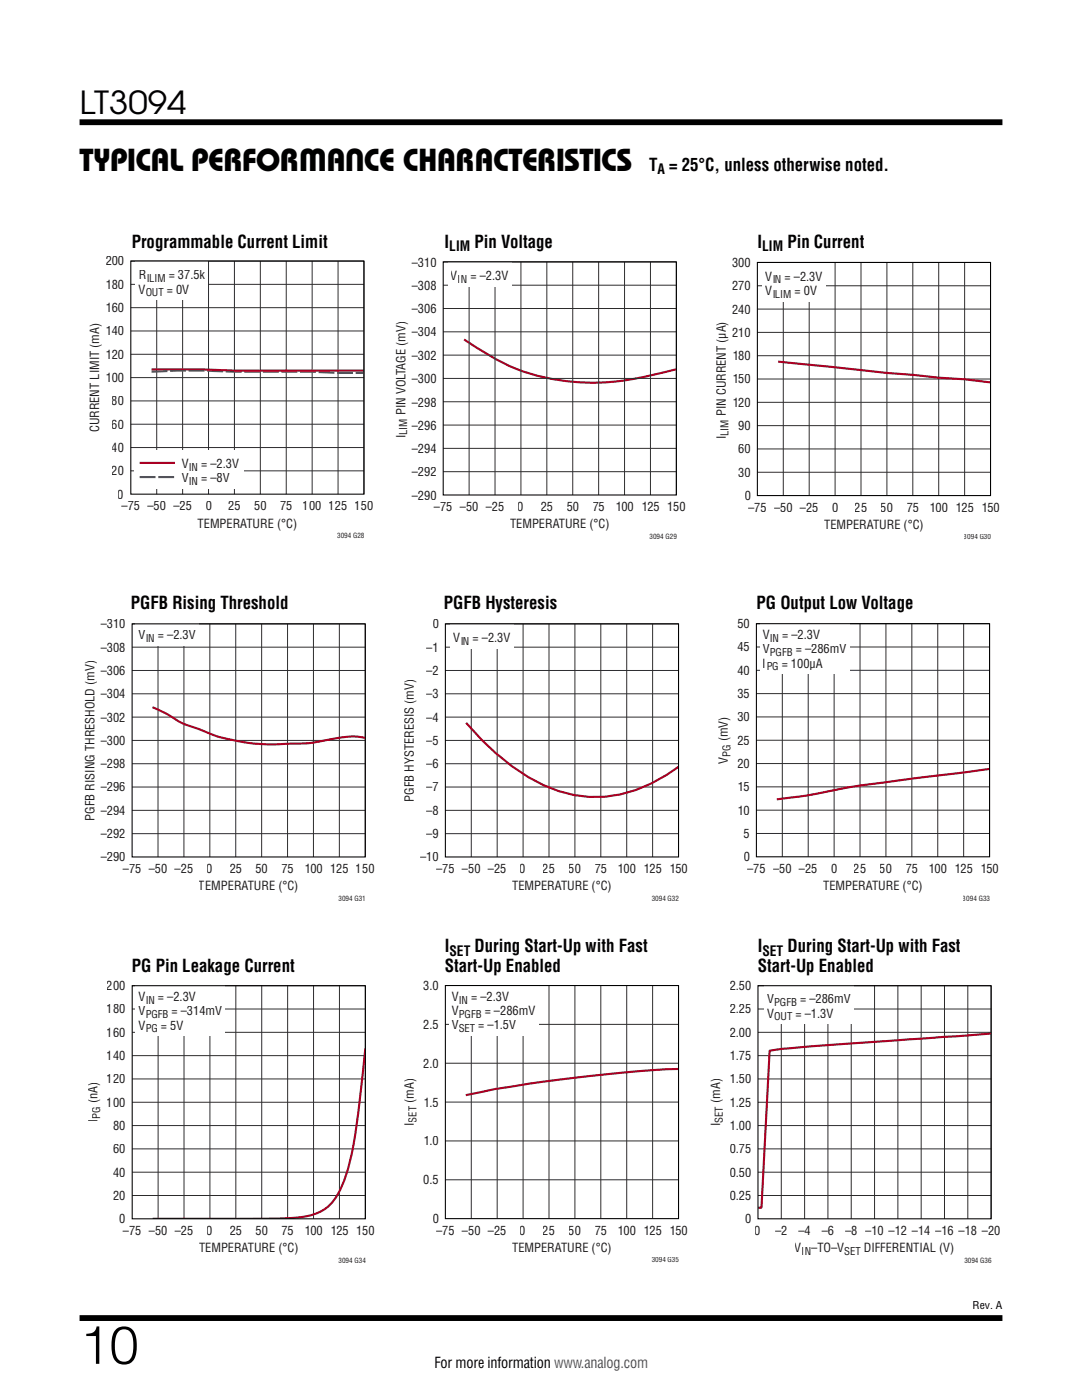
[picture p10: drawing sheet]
<svg xmlns="http://www.w3.org/2000/svg" width="216mm" height="279mm" viewBox="0 0 216 279" stroke-linecap="round" stroke-linejoin="round" font-family="sans-serif">
<defs><g id="words">
<text font-size="10.6" x="15.9" y="272.2">10</text>
<g font-size="6.3">
<text x="15.9" y="22.8">LT3094</text>
<text x="15.9" y="34.1">TYPICAL PERFORMANCE CHARACTERISTICS</text>
</g>
<g font-size="3.5">
<text x="129.5" y="34.1">T = 25°C, unless otherwise noted.</text>
<text x="26.3" y="49.5">Programmable Current Limit</text>
<text x="88.7" y="49.5">I</text>
<text x="94.7" y="49.5">Pin Voltage</text>
<text x="151.2" y="49.5">I</text>
<text x="157.1" y="49.5">Pin Current</text>
<text x="26.1" y="121.6">PGFB Rising Threshold</text>
<text x="88.6" y="121.6">PGFB Hysteresis</text>
<text x="151" y="121.6">PG Output Low Voltage</text>
<text x="88.8" y="190.1">I</text>
<text x="94.7" y="190.1">During Start-Up with Fast</text>
<text x="151.2" y="190.1">I</text>
<text x="157.1" y="190.1">During Start-Up with Fast</text>
<text x="26.3" y="194">PG Pin Leakage Current</text>
<text x="88.8" y="194">Start-Up Enabled</text>
<text x="151.2" y="194">Start-Up Enabled</text>
</g>
<text font-size="3" x="86.7" y="273.1">For more information www.analog.com</text>
<g font-size="2.8">
<text x="131.2" y="34.8">A</text>
<text x="89.7" y="50.2">LIM</text>
<text x="152.1" y="50.2">LIM</text>
<text x="89.7" y="190.8">SET</text>
<text x="152.1" y="190.8">SET</text>
</g>
<g font-size="2.5" fill="#1f191a">
<text x="21.1" y="53">200</text>
<text x="82.2" y="53.2">–310</text>
<text x="146.1" y="53.3">300</text>
<text x="21.1" y="57.6">180</text>
<text x="27.7" y="55.8">R</text>
<text x="27.7" y="58.6">V</text>
<text x="33.3" y="58.6">= 0V</text>
<text x="33.7" y="55.8">= 37.5k</text>
<text x="82.2" y="57.8">–308</text>
<text x="90" y="55.9">V</text>
<text x="93.9" y="55.9">= –2.3V</text>
<text x="146.1" y="57.9">270</text>
<text x="152.7" y="56">V</text>
<text x="152.7" y="58.9">V</text>
<text x="156.6" y="56">= –2.3V</text>
<text x="158.6" y="58.9">= 0V</text>
<text x="21.1" y="62.3">160</text>
<text x="82.2" y="62.5">–306</text>
<text x="146.1" y="62.6">240</text>
<text x="21.1" y="71.6">120</text>
<text x="21.1" y="66.9">140</text>
<text x="82.2" y="71.8">–302</text>
<text x="82.2" y="67.1">–304</text>
<text x="146.1" y="71.9">180</text>
<text x="146.1" y="67.2">210</text>
<text x="21.1" y="76.2">100</text>
<text x="82.2" y="76.4">–300</text>
<text x="146.1" y="76.5">150</text>
<text x="22.3" y="80.9">80</text>
<text x="80.9" y="82.9" transform="rotate(-90 80.9 82.9)">PIN VOLTAGE (mV)</text>
<text x="82.2" y="81.1">–298</text>
<text x="144.8" y="83.1" transform="rotate(-90 144.8 83.1)">PIN CURRENT (µA)</text>
<text x="146.1" y="81.2">120</text>
<text x="19.8" y="86.3" transform="rotate(-90 19.8 86.3)">CURRENT LIMIT (mA)</text>
<text x="22.3" y="85.5">60</text>
<text x="80.9" y="87.5" transform="rotate(-90 80.9 87.5)">I</text>
<text x="82.2" y="85.8">–296</text>
<text x="144.8" y="87.7" transform="rotate(-90 144.8 87.7)">I</text>
<text x="147.3" y="85.8">90</text>
<text x="22.3" y="94.8">20</text>
<text x="22.3" y="90.2">40</text>
<text x="36.3" y="93.4">V</text>
<text x="40.1" y="93.4">= –2.3V</text>
<text x="82.2" y="95.1">–292</text>
<text x="82.2" y="90.4">–294</text>
<text x="147.3" y="95.1">30</text>
<text x="147.3" y="90.5">60</text>
<text x="23.5" y="99.5">0</text>
<text x="24.2" y="101.9">–75 –50 –25</text>
<text x="36.3" y="96.3">V</text>
<text x="40.1" y="96.3">= –8V</text>
<text x="41" y="101.9">0</text>
<text x="45.5" y="101.9">25</text>
<text x="50.7" y="101.9">50</text>
<text x="55.9" y="101.9">75</text>
<text x="60.4" y="101.9">100</text>
<text x="65.6" y="101.9">125</text>
<text x="70.8" y="101.9">150</text>
<text x="82.2" y="99.7">–290</text>
<text x="148.6" y="99.8">0</text>
<text x="39.4" y="105.3">TEMPERATURE (°C)</text>
<text x="86.6" y="102">–75 –50 –25</text>
<text x="101.8" y="105.5">TEMPERATURE (°C)</text>
<text x="103.3" y="102">0</text>
<text x="107.9" y="102">25</text>
<text x="113" y="102">50</text>
<text x="118.2" y="102">75</text>
<text x="122.8" y="102">100</text>
<text x="127.9" y="102">125</text>
<text x="133.1" y="102">150</text>
<text x="149.3" y="102.1">–75 –50 –25</text>
<text x="164.5" y="105.6">TEMPERATURE (°C)</text>
<text x="166" y="102.1">0</text>
<text x="170.6" y="102.1">25</text>
<text x="175.7" y="102.1">50</text>
<text x="180.9" y="102.1">75</text>
<text x="185.5" y="102.1">100</text>
<text x="190.6" y="102.1">125</text>
<text x="195.8" y="102.1">150</text>
<text x="20.1" y="125.4">–310</text>
<text x="86.3" y="125.4">0</text>
<text x="147.1" y="125.4">50</text>
<text x="20.1" y="130">–308</text>
<text x="27.6" y="127.6">V</text>
<text x="31.5" y="127.6">= –2.3V</text>
<text x="85.1" y="130">–1</text>
<text x="90.4" y="128.2">V</text>
<text x="94.3" y="128.2">= –2.3V</text>
<text x="147.1" y="130">45</text>
<text x="152.2" y="127.6">V</text>
<text x="152.2" y="130.4">V</text>
<text x="156.1" y="127.6">= –2.3V</text>
<text x="158.8" y="130.4">= –286mV</text>
<text x="20.1" y="134.7">–306</text>
<text x="85.1" y="134.7">–2</text>
<text x="147.1" y="134.7">40</text>
<text x="152.2" y="133.2">I</text>
<text x="156" y="133.2">= 100µA</text>
<text x="20.1" y="144">–302</text>
<text x="20.1" y="139.3">–304</text>
<text x="85.1" y="144">–4</text>
<text x="85.1" y="139.3">–3</text>
<text x="147.1" y="144">30</text>
<text x="147.1" y="139.3">35</text>
<text x="20.1" y="148.6">–300</text>
<text x="85.1" y="148.6">–5</text>
<text x="145.2" y="148" transform="rotate(-90 145.2 148)">(mV)</text>
<text x="147.1" y="148.6">25</text>
<text x="20.1" y="153.3">–298</text>
<text x="85.1" y="153.3">–6</text>
<text x="145.2" y="152.4" transform="rotate(-90 145.2 152.4)">V</text>
<text x="147.1" y="153.3">20</text>
<text x="20.1" y="158">–296</text>
<text x="82.6" y="160" transform="rotate(-90 82.6 160)">PGFB HYSTERESIS (mV)</text>
<text x="85.1" y="158">–7</text>
<text x="147.1" y="157.9">15</text>
<text x="18.8" y="163.8" transform="rotate(-90 18.8 163.8)">PGFB RISING THRESHOLD (mV)</text>
<text x="20.1" y="167.3">–292</text>
<text x="20.1" y="162.6">–294</text>
<text x="85.1" y="167.3">–9</text>
<text x="85.1" y="162.6">–8</text>
<text x="147.1" y="162.6">10</text>
<text x="148.4" y="167.2">5</text>
<text x="20.1" y="171.9">–290</text>
<text x="83.8" y="171.9">–10</text>
<text x="148.4" y="171.9">0</text>
<text x="24.5" y="174.3">–75 –50 –25</text>
<text x="39.7" y="177.7">TEMPERATURE (°C)</text>
<text x="41.3" y="174.3">0</text>
<text x="45.8" y="174.3">25</text>
<text x="51" y="174.3">50</text>
<text x="56.1" y="174.3">75</text>
<text x="60.7" y="174.3">100</text>
<text x="65.9" y="174.3">125</text>
<text x="71" y="174.3">150</text>
<text x="87" y="174.3">–75 –50 –25</text>
<text x="102.2" y="177.7">TEMPERATURE (°C)</text>
<text x="103.8" y="174.3">0</text>
<text x="108.3" y="174.3">25</text>
<text x="113.5" y="174.3">50</text>
<text x="118.6" y="174.3">75</text>
<text x="123.2" y="174.3">100</text>
<text x="128.4" y="174.3">125</text>
<text x="133.5" y="174.3">150</text>
<text x="149.1" y="174.2">–75 –50 –25</text>
<text x="164.3" y="177.7">TEMPERATURE (°C)</text>
<text x="165.8" y="174.2">0</text>
<text x="170.4" y="174.2">25</text>
<text x="175.5" y="174.2">50</text>
<text x="180.7" y="174.2">75</text>
<text x="185.3" y="174.2">100</text>
<text x="190.4" y="174.2">125</text>
<text x="195.6" y="174.2">150</text>
<text x="21.3" y="197.6">200</text>
<text x="84.4" y="197.6">3.0</text>
<text x="145.6" y="197.6">2.50</text>
<text x="21.3" y="202.3">180</text>
<text x="27.6" y="199.8">V</text>
<text x="27.6" y="202.6">V</text>
<text x="31.5" y="199.8">= –2.3V</text>
<text x="34.2" y="202.6">= –314mV</text>
<text x="90.1" y="199.8">V</text>
<text x="90.1" y="202.6">V</text>
<text x="94" y="199.8">= –2.3V</text>
<text x="96.7" y="202.6">= –286mV</text>
<text x="145.6" y="202.3">2.25</text>
<text x="153.1" y="200.2">V</text>
<text x="153.1" y="203.1">V</text>
<text x="158.7" y="203.1">= –1.3V</text>
<text x="159.7" y="200.2">= –286mV</text>
<text x="21.3" y="206.9">160</text>
<text x="27.6" y="205.5">V</text>
<text x="32.1" y="205.5">= 5V</text>
<text x="84.4" y="205.3">2.5</text>
<text x="90.1" y="205.4">V</text>
<text x="95.4" y="205.4">= –1.5V</text>
<text x="145.6" y="206.9">2.00</text>
<text x="21.3" y="211.6">140</text>
<text x="84.4" y="213.1">2.0</text>
<text x="145.6" y="211.6">1.75</text>
<text x="19.5" y="220.2" transform="rotate(-90 19.5 220.2)">(nA)</text>
<text x="21.3" y="220.9">100</text>
<text x="21.3" y="216.2">120</text>
<text x="82.6" y="220.1" transform="rotate(-90 82.6 220.1)">(mA)</text>
<text x="84.4" y="220.8">1.5</text>
<text x="143.7" y="220.2" transform="rotate(-90 143.7 220.2)">(mA)</text>
<text x="145.6" y="220.9">1.25</text>
<text x="145.6" y="216.2">1.50</text>
<text x="19.5" y="224" transform="rotate(-90 19.5 224)">I</text>
<text x="22.6" y="225.5">80</text>
<text x="82.6" y="224.7" transform="rotate(-90 82.6 224.7)">I</text>
<text x="143.7" y="224.7" transform="rotate(-90 143.7 224.7)">I</text>
<text x="145.6" y="225.5">1.00</text>
<text x="22.6" y="230.2">60</text>
<text x="84.4" y="228.6">1.0</text>
<text x="145.6" y="230.2">0.75</text>
<text x="22.6" y="239.5">20</text>
<text x="22.6" y="234.8">40</text>
<text x="84.4" y="236.3">0.5</text>
<text x="145.6" y="239.5">0.25</text>
<text x="145.6" y="234.8">0.50</text>
<text x="23.8" y="244.1">0</text>
<text x="86.3" y="244.1">0</text>
<text x="148.7" y="244.1">0</text>
<text x="24.5" y="246.5">–75 –50 –25</text>
<text x="39.7" y="249.9">TEMPERATURE (°C)</text>
<text x="41.3" y="246.5">0</text>
<text x="45.8" y="246.5">25</text>
<text x="51" y="246.5">50</text>
<text x="56.2" y="246.5">75</text>
<text x="60.7" y="246.5">100</text>
<text x="65.9" y="246.5">125</text>
<text x="71" y="246.5">150</text>
<text x="87" y="246.4">–75 –50 –25</text>
<text x="102.2" y="249.9">TEMPERATURE (°C)</text>
<text x="103.8" y="246.4">0</text>
<text x="108.3" y="246.4">25</text>
<text x="113.5" y="246.4">50</text>
<text x="118.6" y="246.4">75</text>
<text x="123.2" y="246.4">100</text>
<text x="128.4" y="246.4">125</text>
<text x="133.5" y="246.4">150</text>
<text x="150.6" y="246.5">0</text>
<text x="154.7" y="246.5">–2</text>
<text x="158.6" y="249.9">V</text>
<text x="159.3" y="246.5">–4</text>
<text x="161.9" y="249.9">–TO–V</text>
<text x="164" y="246.5">–6</text>
<text x="168.6" y="246.5">–8 –10 –12 –14 –16 –18 –20</text>
<text x="172.4" y="249.9">DIFFERENTIAL (V)</text>
</g>
<g font-size="2.1" fill="#1f191a">
<text x="29" y="59.1">OUT</text>
<text x="29.2" y="56.3">ILIM</text>
<text x="91.4" y="56.5">IN</text>
<text x="154.1" y="56.6">IN</text>
<text x="154.1" y="59.4">ILIM</text>
<text x="81.3" y="86.8" transform="rotate(-90 81.3 86.8)">LIM</text>
<text x="145.4" y="87" transform="rotate(-90 145.4 87)">LIM</text>
<text x="37.6" y="94">IN</text>
<text x="37.6" y="96.8">IN</text>
<text x="29" y="128.1">IN</text>
<text x="91.8" y="128.7">IN</text>
<text x="153.6" y="128.1">IN</text>
<text x="153.6" y="130.9">PGFB</text>
<text x="152.9" y="133.7">PG</text>
<text x="145.8" y="151.1" transform="rotate(-90 145.8 151.1)">PG</text>
<text x="29" y="200.4">IN</text>
<text x="29" y="203.2">PGFB</text>
<text x="91.5" y="200.3">IN</text>
<text x="91.5" y="203.1">PGFB</text>
<text x="154.5" y="200.8">PGFB</text>
<text x="154.5" y="203.6">OUT</text>
<text x="29" y="206">PG</text>
<text x="91.5" y="206">SET</text>
<text x="20" y="223.3" transform="rotate(-90 20 223.3)">PG</text>
<text x="83.1" y="224" transform="rotate(-90 83.1 224)">SET</text>
<text x="144.2" y="224.1" transform="rotate(-90 144.2 224.1)">SET</text>
<text x="160" y="250.4">IN</text>
<text x="168.5" y="250.4">SET</text>
</g>
<text font-size="2.1" x="194.1" y="261.2">Rev. A</text>
<g font-size="1.4" fill="#1f191a">
<text x="67.3" y="107.4">3094 G28</text>
<text x="129.6" y="107.5">3094 G29</text>
<text x="192.3" y="107.7">3094 G30</text>
<text x="67.5" y="179.8">3094 G31</text>
<text x="130" y="179.8">3094 G32</text>
<text x="192.1" y="179.7">3094 G33</text>
<text x="67.6" y="252">3094 G34</text>
<text x="130" y="252">3094 G35</text>
<text x="192.4" y="252">3094 G36</text>
</g>
</g></defs>
<path d="M15.9 24.4h184.1M15.9 263h184.1" fill="none" stroke="#000" stroke-width="1.2" stroke-linecap="butt"/>
<g fill="none" stroke="#2e2e2e" stroke-width=".2">
<path d="M26.1 52.1h46.5v46.5M26.1 56.8h46.5M31.3 52.1v46.5M36.4 52.1v46.5M41.6 52.1v46.5M46.8 52.1v46.5M51.9 52.1v46.5M57.1 52.1v46.5M62.3 52.1v46.5M67.5 52.1v46.5M26.1 75.4h46.5M26.1 70.7h46.5"/>
<path d="M26.1 66.1h46.5M26.1 61.4h46.5M26.1 94h46.5M26.1 89.3h46.5M26.1 84.7h46.5M26.1 80h46.5"/>
</g>
<g fill="#fff">
<path d="M27.1 52.2h14.4v7.7h-14.4z"/>
<path d="M26.8 89.9h21.8v7.6h-21.8z"/>
</g>
<path d="M30.2 73.7h10.4l6.2 .3h25.8M92.6 67.7l.9 .6a42.8 42.8 0 0 0 36.3 6.6l5.1-1.2M27.9 92.4h7" fill="none" stroke="#a90023" stroke-width=".42"/>
<path d="M30.2 74.2l5.2-.2h5.2l6.2 .2h15.5l5.2 .2h5.1M27.9 95.2h7" fill="none" stroke="#2751a8" stroke-width=".42" stroke-dasharray="3.2 .5" stroke-linecap="butt"/>
<path d="M26.1 52.1h46.5v46.5h-46.5z" fill="none" stroke="#000" stroke-width=".21"/>
<g fill="none" stroke="#2e2e2e" stroke-width=".2">
<path d="M88.4 52.3h46.6v46.5M88.4 56.9h46.6M93.6 52.3v46.5M98.8 52.3v46.5M103.9 52.3v46.5M109.1 52.3v46.5M114.3 52.3v46.5M119.5 52.3v46.5M124.6 52.3v46.5M129.8 52.3v46.5M88.4 75.5h46.6M88.4 70.9h46.6"/>
<path d="M88.4 66.2h46.6M88.4 61.6h46.6M88.4 94.1h46.6M88.4 89.5h46.6M88.4 84.8h46.6M88.4 80.2h46.6"/>
</g>
<path d="M89.4 52.3h12.6v4.9h-12.6z" fill="#fff"/>
<path d="M88.4 52.3h46.6v46.5h-46.6z" fill="none" stroke="#000" stroke-width=".21"/>
<g fill="none" stroke="#2e2e2e" stroke-width=".2">
<path d="M151.1 52.4h46.5v46.5M151.1 57h46.5M156.3 52.4v46.5M161.5 52.4v46.5M166.6 52.4v46.5M171.8 52.4v46.5M177 52.4v46.5M182.1 52.4v46.5M187.3 52.4v46.5M192.5 52.4v46.5M151.1 75.6h46.5M151.1 71h46.5"/>
<path d="M151.1 66.3h46.5M151.1 61.7h46.5M151.1 94.2h46.5M151.1 89.6h46.5M151.1 84.9h46.5M151.1 80.3h46.5"/>
</g>
<path d="M152.1 52.5h12.6v7.6h-12.6z" fill="#fff"/>
<path d="M155.3 72.2l21.7 2.2 15.5 1.3 5.1 .6" fill="none" stroke="#a90023" stroke-width=".42"/>
<path d="M151.1 52.4h46.5v46.5h-46.5z" fill="none" stroke="#000" stroke-width=".21"/>
<g fill="none" stroke="#2e2e2e" stroke-width=".2">
<path d="M26.4 124.5h46.5v46.5M26.4 138.5h46.5M26.4 133.8h46.5M26.4 129.2h46.5M31.5 124.5v46.5M36.7 124.5v46.5M41.9 124.5v46.5M47 124.5v46.5M52.2 124.5v46.5M57.4 124.5v46.5M62.5 124.5v46.5M67.7 124.5v46.5"/>
<path d="M26.4 157.1h46.5M26.4 152.4h46.5M26.4 147.8h46.5M26.4 143.1h46.5M26.4 166.4h46.5M26.4 161.7h46.5"/>
</g>
<path d="M27.1 124h12.5v4.9h-12.5z" fill="#fff"/>
<path d="M30.4 141.1l3.8 1.9a15 15 0 0 0 5.5 2.5 37.4 37.4 0 0 0 19 2.9 41.1 41.1 0 0 0 9.3-1.2 12.1 12.1 0 0 1 4.8 0" fill="none" stroke="#a90023" stroke-width=".42"/>
<path d="M26.4 124.5h46.5v46.5h-46.5z" fill="none" stroke="#000" stroke-width=".21"/>
<g fill="none" stroke="#2e2e2e" stroke-width=".2">
<path d="M88.9 124.5h46.5v46.5M88.9 138.5h46.5M88.9 133.8h46.5M88.9 129.2h46.5M94 124.5v46.5M99.2 124.5v46.5M104.4 124.5v46.5M109.5 124.5v46.5M114.7 124.5v46.5M119.9 124.5v46.5M125.1 124.5v46.5M130.2 124.5v46.5"/>
<path d="M88.9 157.1h46.5M88.9 152.4h46.5M88.9 147.8h46.5M88.9 143.1h46.5M88.9 166.4h46.5M88.9 161.7h46.5"/>
</g>
<path d="M89.9 124.6h12.5v4.8h-12.5z" fill="#fff"/>
<path d="M93 144.2a43.1 43.1 0 0 0 18.5 13.7 23.8 23.8 0 0 0 18.5-1.5l3-1.7 2.3-1.6" fill="none" stroke="#a90023" stroke-width=".42"/>
<path d="M88.9 124.5h46.5v46.5h-46.5z" fill="none" stroke="#000" stroke-width=".21"/>
<g fill="none" stroke="#2e2e2e" stroke-width=".2">
<path d="M88.9 196.7h46.5v46.5M94 196.7v46.5M99.2 196.7v46.5M104.4 196.7v46.5M109.5 196.7v46.5M114.7 196.7v46.5M119.9 196.7v46.5M125.1 196.7v46.5M130.2 196.7v46.5M88.9 219.9h46.5M88.9 212.2h46.5M88.9 204.4h46.5"/>
<path d="M88.9 235.5h46.5M88.9 227.7h46.5"/>
</g>
<path d="M89.6 196.2h17.8v10.5h-17.8z" fill="#fff"/>
<path d="M135.3 213.3a295.6 295.6 0 0 0-39.1 4.6l-3.3 .7" fill="none" stroke="#a90023" stroke-width=".42"/>
<path d="M88.9 196.7h46.5v46.5h-46.5z" fill="none" stroke="#000" stroke-width=".21"/>
<g fill="none" stroke="#2e2e2e" stroke-width=".2">
<path d="M151.2 196.7h46.6v46.5M155.9 196.7v46.5M160.5 196.7v46.5M165.2 196.7v46.5M169.9 196.7v46.5M174.5 196.7v46.5M179.2 196.7v46.5M183.8 196.7v46.5M188.5 196.7v46.5M193.1 196.7v46.5M151.2 220h46.6M151.2 215.3h46.6"/>
<path d="M151.2 210.7h46.6M151.2 206h46.6M151.2 201.4h46.6M151.2 238.6h46.6M151.2 233.9h46.6M151.2 229.3h46.6M151.2 224.6h46.6"/>
</g>
<path d="M152.5 196.6h17.8v7.7h-17.8z" fill="#fff"/>
<path d="M197.7 206.3l-34.8 2.4-7 .6-2.3 .4-1.7 31.3h-.6" fill="none" stroke="#a90023" stroke-width=".42"/>
<path d="M151.2 196.7h46.6v46.5h-46.6z" fill="none" stroke="#000" stroke-width=".21"/>
<g fill="none" stroke="#2e2e2e" stroke-width=".2">
<path d="M26.4 196.7h46.5v46.5M31.5 196.7v46.5M36.7 196.7v46.5M41.9 196.7v46.5M47.1 196.7v46.5M52.2 196.7v46.5M57.4 196.7v46.5M62.6 196.7v46.5M67.7 196.7v46.5M26.4 220h46.5M26.4 215.3h46.5M26.4 210.7h46.5"/>
<path d="M26.4 206h46.5M26.4 201.4h46.5M26.4 238.6h46.5M26.4 233.9h46.5M26.4 229.3h46.5M26.4 224.6h46.5"/>
</g>
<path d="M27.1 196.2h17.8v10.5h-17.8z" fill="#fff"/>
<path d="M72.8 209.8a206.8 206.8 0 0 1-2.8 21.5 18.9 18.9 0 0 1-4.3 9.3 12.3 12.3 0 0 1-8 2.5l-2.1 .1" fill="none" stroke="#a90023" stroke-width=".42"/>
<path d="M26.4 196.7h46.5v46.5h-46.5z" fill="none" stroke="#000" stroke-width=".21"/>
<g fill="none" stroke="#2e2e2e" stroke-width=".2">
<path d="M150.9 124.5h46.6v46.5M150.9 138.4h46.6M150.9 133.8h46.6M150.9 129.1h46.6M156.1 124.5v46.5M161.3 124.5v46.5M166.4 124.5v46.5M171.6 124.5v46.5M176.8 124.5v46.5M181.9 124.5v46.5M187.1 124.5v46.5M192.3 124.5v46.5"/>
<path d="M150.9 157h46.6M150.9 152.4h46.6M150.9 147.7h46.6M150.9 143.1h46.6M150.9 166.3h46.6M150.9 161.7h46.6"/>
</g>
<path d="M151.6 124h17.9v10.5h-17.9z" fill="#fff"/>
<path d="M197.4 153.5l-25.9 3.3-10.6 2-5.9 .7" fill="none" stroke="#a90023" stroke-width=".42"/>
<path d="M150.9 124.5h46.6v46.5h-46.6z" fill="none" stroke="#000" stroke-width=".21"/>
<use href="#words"/>
</svg>
